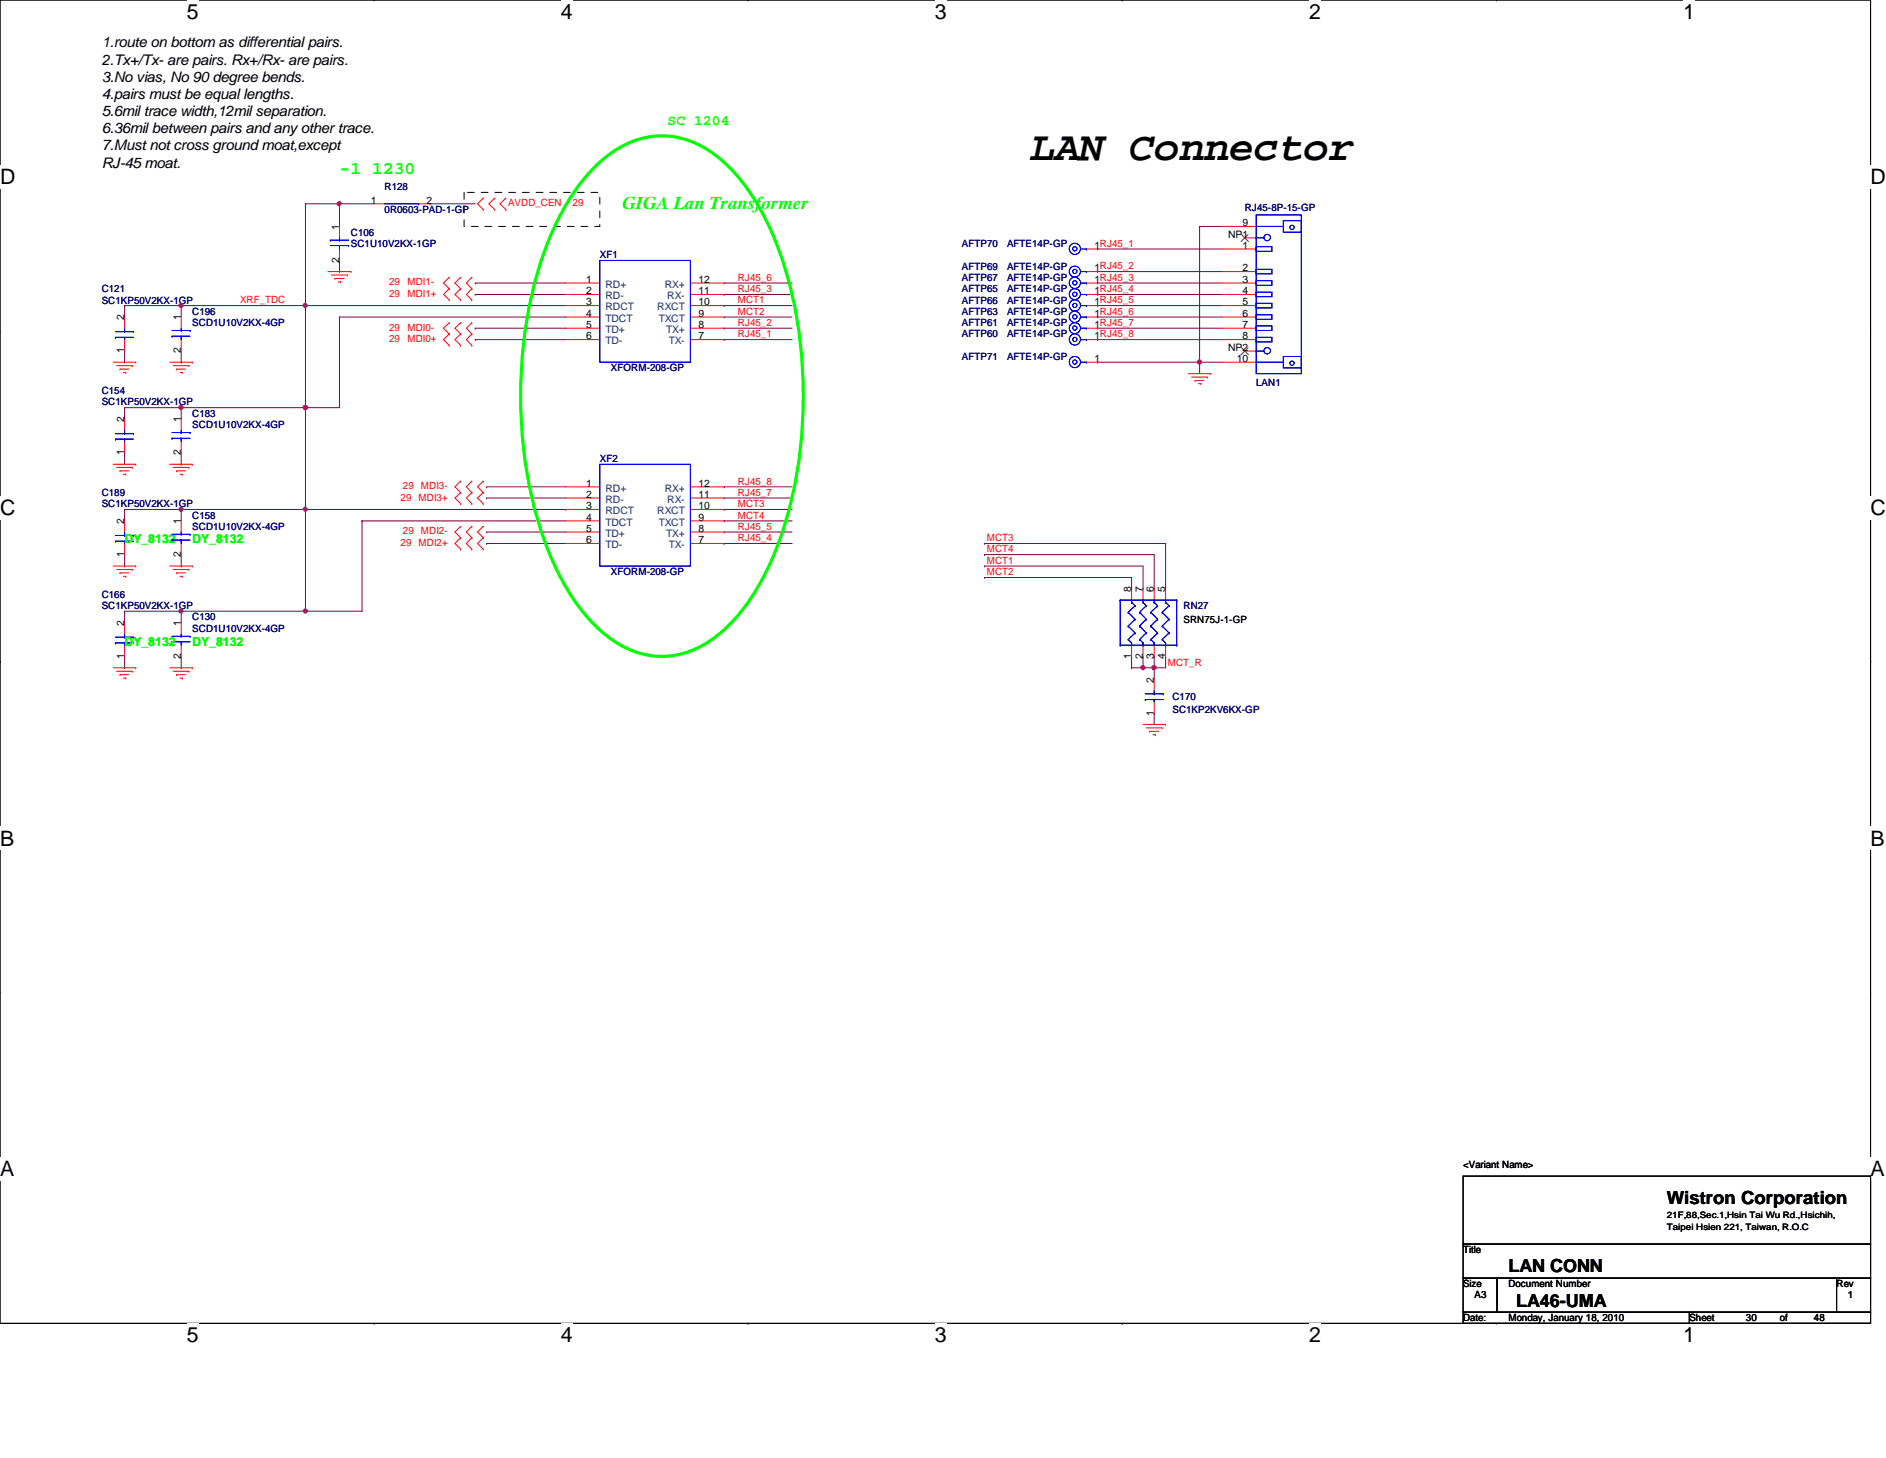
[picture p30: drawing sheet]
<svg xmlns="http://www.w3.org/2000/svg" width="279mm" height="216mm" viewBox="0 0 279 216" stroke-linecap="round" stroke-linejoin="round" font-family="sans-serif">
<defs><g id="words">
<text font-size="6.2" x="152.6" y="23.7">LAN Connector</text>
<g font-size="3.1">
<text x="27.7" y="2.8">5</text>
<text x="83.1" y="2.8">4</text>
<text x="138.5" y="2.8">3</text>
<text x="193.9" y="2.8">2</text>
<text x="249.3" y="2.8">1</text>
<text x="0" y="27.3">D</text>
<text x="277.1" y="27.3">D</text>
<text x="0" y="76.2">C</text>
<text x="277.1" y="76.2">C</text>
<text x="0" y="125.2">B</text>
<text x="277.1" y="125.2">B</text>
<text x="0" y="174.2">A</text>
<text x="277.1" y="174.2">A</text>
<text x="27.7" y="198.8">5</text>
<text x="83.1" y="198.8">4</text>
<text x="138.5" y="198.8">3</text>
<text x="193.9" y="198.8">2</text>
<text x="249.3" y="198.8">1</text>
</g>
<g font-size="2.7" fill="#0f0">
<text x="50.3" y="25.7">-1 1230</text>
<text x="92.2" y="30.9">GIGA Lan Transformer</text>
</g>
<g font-size="2.7">
<text x="246.9" y="178.3">Wistron Corporation</text>
<text x="223.5" y="188.4">LAN CONN</text>
<text x="224.6" y="193.5">LA46-UMA</text>
</g>
<g font-size="2.2">
<text x="15.1" y="7">1.route on bottom as differential pairs.</text>
<text x="15.1" y="9.6">2.Tx+/Tx- are pairs. Rx+/Rx- are pairs.</text>
<text x="15.1" y="12.1">3.No vias, No 90 degree bends.</text>
<text x="15.1" y="14.6">4.pairs must be equal lengths.</text>
<text x="15.1" y="17.2">5.6mil trace width,12mil separation.</text>
<text x="15.1" y="19.7">6.36mil between pairs and any other trace.</text>
<text x="15.1" y="22.3">7.Must not cross ground moat,except</text>
<text x="15.1" y="24.8">RJ-45 moat.</text>
</g>
<text font-size="2.2" fill="#0f0" x="98.9" y="18.5">SC 1204</text>
<g font-size="1.8" fill="#0f0">
<text x="18.5" y="80.5">DY_8132</text>
<text x="28.5" y="80.5">DY_8132</text>
<text x="18.5" y="95.6">DY_8132</text>
<text x="28.5" y="95.6">DY_8132</text>
</g>
<g font-size="1.5" fill="#000080">
<text x="57" y="28.2">R128</text>
<text x="52" y="34.9">C106</text>
<text x="57" y="31.5">0R0603-PAD-1-GP</text>
<text x="184.4" y="31.2">RJ45-8P-15-GP</text>
<text x="52" y="36.6">SC1U10V2KX-1GP</text>
<text x="88.9" y="38.2">XF1</text>
<text x="142.5" y="36.6">AFTP70</text>
<text x="142.5" y="39.9">AFTP69</text>
<text x="142.5" y="41.6">AFTP67</text>
<text x="149.2" y="36.6">AFTE14P-GP</text>
<text x="149.2" y="39.9">AFTE14P-GP</text>
<text x="149.2" y="41.6">AFTE14P-GP</text>
<text x="15.1" y="43.3">C121</text>
<text x="15.1" y="45">SC1KP50V2KX-1GP</text>
<text x="28.5" y="46.6">C196</text>
<text x="142.5" y="43.3">AFTP65</text>
<text x="142.5" y="45">AFTP66</text>
<text x="142.5" y="46.6">AFTP63</text>
<text x="149.2" y="43.3">AFTE14P-GP</text>
<text x="149.2" y="45">AFTE14P-GP</text>
<text x="149.2" y="46.6">AFTE14P-GP</text>
<text x="28.5" y="48.3">SCD1U10V2KX-4GP</text>
<text x="142.5" y="53.3">AFTP71</text>
<text x="142.5" y="48.3">AFTP61</text>
<text x="142.5" y="50">AFTP60</text>
<text x="149.2" y="53.3">AFTE14P-GP</text>
<text x="149.2" y="48.3">AFTE14P-GP</text>
<text x="149.2" y="50">AFTE14P-GP</text>
<text x="15.1" y="58.3">C154</text>
<text x="90.5" y="55">XFORM-208-GP</text>
<text x="186.1" y="57.2">LAN1</text>
<text x="15.1" y="60">SC1KP50V2KX-1GP</text>
<text x="28.5" y="61.7">C183</text>
<text x="28.5" y="63.4">SCD1U10V2KX-4GP</text>
<text x="88.9" y="68.4">XF2</text>
<text x="15.1" y="73.4">C189</text>
<text x="15.1" y="75.1">SC1KP50V2KX-1GP</text>
<text x="28.5" y="76.8">C158</text>
<text x="28.5" y="78.5">SCD1U10V2KX-4GP</text>
<text x="15.1" y="88.5">C166</text>
<text x="90.5" y="85.2">XFORM-208-GP</text>
<text x="15.1" y="90.2">SC1KP50V2KX-1GP</text>
<text x="28.5" y="91.9">C130</text>
<text x="28.5" y="93.6">SCD1U10V2KX-4GP</text>
<text x="175.3" y="90.2">RN27</text>
<text x="173.7" y="103.6">C170</text>
<text x="173.7" y="105.6">SC1KP2KV6KX-GP</text>
</g>
<g font-size="1.5">
<text x="50.2" y="34" transform="rotate(-90 50.2 34)">1</text>
<text x="54.9" y="30.1">1</text>
<text x="63.2" y="30.1">2</text>
<text x="181.9" y="35.2">NP1</text>
<text x="184.1" y="33.5">9</text>
<text x="50.2" y="38.9" transform="rotate(-90 50.2 38.9)">2</text>
<text x="86.8" y="41.9">1</text>
<text x="103.5" y="41.9">12</text>
<text x="162.1" y="36.8">1RJ45_1</text>
<text x="162.1" y="40.2">1RJ45_2</text>
<text x="162.1" y="41.9">1RJ45_3</text>
<text x="184.1" y="36.8">1</text>
<text x="184.1" y="40.2">2</text>
<text x="184.1" y="41.9">3</text>
<text x="18.4" y="47.4" transform="rotate(-90 18.4 47.4)">2</text>
<text x="26.8" y="47.4" transform="rotate(-90 26.8 47.4)">1</text>
<text x="86.8" y="43.6">2</text>
<text x="86.8" y="45.2">3</text>
<text x="86.8" y="46.9">4</text>
<text x="103.5" y="46.9">9</text>
<text x="103.5" y="45.2">10</text>
<text x="103.5" y="43.6">11</text>
<text x="162.1" y="43.6">1RJ45_4</text>
<text x="162.1" y="45.2">1RJ45_5</text>
<text x="162.1" y="46.9">1RJ45_6</text>
<text x="184.1" y="43.6">4</text>
<text x="184.1" y="45.2">5</text>
<text x="184.1" y="46.9">6</text>
<text x="18.4" y="52.3" transform="rotate(-90 18.4 52.3)">1</text>
<text x="26.8" y="52.3" transform="rotate(-90 26.8 52.3)">2</text>
<text x="86.8" y="48.6">5</text>
<text x="86.8" y="50.2">6</text>
<text x="103.5" y="50.2">7</text>
<text x="103.5" y="48.6">8</text>
<text x="162.1" y="53.6">1</text>
<text x="162.1" y="48.6">1RJ45_7</text>
<text x="162.1" y="50.2">1RJ45_8</text>
<text x="181.9" y="51.9">NP2</text>
<text x="183.2" y="53.6">10</text>
<text x="184.1" y="48.6">7</text>
<text x="184.1" y="50.2">8</text>
<text x="18.4" y="62.5" transform="rotate(-90 18.4 62.5)">2</text>
<text x="26.8" y="62.5" transform="rotate(-90 26.8 62.5)">1</text>
<text x="18.4" y="67.4" transform="rotate(-90 18.4 67.4)">1</text>
<text x="26.8" y="67.4" transform="rotate(-90 26.8 67.4)">2</text>
<text x="18.4" y="77.6" transform="rotate(-90 18.4 77.6)">2</text>
<text x="26.8" y="77.6" transform="rotate(-90 26.8 77.6)">1</text>
<text x="86.8" y="72.1">1</text>
<text x="86.8" y="73.7">2</text>
<text x="86.8" y="75.4">3</text>
<text x="86.8" y="77.1">4</text>
<text x="103.5" y="77.1">9</text>
<text x="103.5" y="75.4">10</text>
<text x="103.5" y="73.7">11</text>
<text x="103.5" y="72.1">12</text>
<text x="18.4" y="82.5" transform="rotate(-90 18.4 82.5)">1</text>
<text x="26.8" y="82.5" transform="rotate(-90 26.8 82.5)">2</text>
<text x="86.8" y="78.7">5</text>
<text x="86.8" y="80.4">6</text>
<text x="103.5" y="80.4">7</text>
<text x="103.5" y="78.7">8</text>
<text x="167.6" y="87.7" transform="rotate(-90 167.6 87.7)">8</text>
<text x="169.3" y="87.7" transform="rotate(-90 169.3 87.7)">7</text>
<text x="170.9" y="87.7" transform="rotate(-90 170.9 87.7)">6</text>
<text x="172.6" y="87.7" transform="rotate(-90 172.6 87.7)">5</text>
<text x="18.4" y="92.7" transform="rotate(-90 18.4 92.7)">2</text>
<text x="26.8" y="92.7" transform="rotate(-90 26.8 92.7)">1</text>
<text x="175.3" y="92.2">SRN75J-1-GP</text>
<text x="18.4" y="97.6" transform="rotate(-90 18.4 97.6)">1</text>
<text x="26.8" y="97.6" transform="rotate(-90 26.8 97.6)">2</text>
<text x="167.6" y="97.6" transform="rotate(-90 167.6 97.6)">1</text>
<text x="169.3" y="97.6" transform="rotate(-90 169.3 97.6)">2</text>
<text x="170.9" y="101.1" transform="rotate(-90 170.9 101.1)">2</text>
<text x="170.9" y="97.6" transform="rotate(-90 170.9 97.6)">3</text>
<text x="172.6" y="97.6" transform="rotate(-90 172.6 97.6)">4</text>
<text x="170.9" y="106" transform="rotate(-90 170.9 106)">1</text>
<text x="216.7" y="173">&lt;Variant Name&gt;</text>
<text x="216.7" y="185.6">Title</text>
<text x="216.7" y="190.6">Size</text>
<text x="223.5" y="190.6">Document Number</text>
<text x="272.1" y="190.6">Rev</text>
<text x="216.7" y="195.7">Date:</text>
<text x="218.4" y="192.3">A3</text>
<text x="223.5" y="195.7">Monday, January 18, 2010</text>
<text x="250.3" y="195.7">Sheet</text>
<text x="258.7" y="195.7">30</text>
<text x="263.7" y="195.7">of</text>
<text x="268.7" y="195.7">48</text>
<text x="273.8" y="192.3">1</text>
</g>
<g font-size="1.5" fill="#f00">
<text x="75.3" y="30.5">AVDD_CEN</text>
<text x="84.8" y="30.5">29</text>
<text x="109.3" y="41.6">RJ45_6</text>
<text x="35.6" y="44.9">XRF_TDC</text>
<text x="57.7" y="42.2">29</text>
<text x="57.7" y="43.9">29</text>
<text x="60.4" y="42.2">MDI1-</text>
<text x="60.4" y="43.9">MDI1+</text>
<text x="109.3" y="44.9">MCT1</text>
<text x="109.3" y="46.6">MCT2</text>
<text x="109.3" y="43.3">RJ45_3</text>
<text x="57.7" y="50.6">29</text>
<text x="57.7" y="49">29</text>
<text x="60.4" y="50.6">MDI0+</text>
<text x="60.4" y="49">MDI0-</text>
<text x="109.3" y="50">RJ45_1</text>
<text x="109.3" y="48.3">RJ45_2</text>
<text x="109.3" y="71.8">RJ45_8</text>
<text x="59.4" y="74.1">29</text>
<text x="59.7" y="72.4">29</text>
<text x="62" y="74.1">MDI3+</text>
<text x="62.4" y="72.4">MDI3-</text>
<text x="109.3" y="75.1">MCT3</text>
<text x="109.3" y="76.8">MCT4</text>
<text x="109.3" y="73.4">RJ45_7</text>
<text x="59.4" y="80.8">29</text>
<text x="59.7" y="79.1">29</text>
<text x="62" y="80.8">MDI2+</text>
<text x="62.4" y="79.1">MDI2-</text>
<text x="109.3" y="80.1">RJ45_4</text>
<text x="109.3" y="78.4">RJ45_5</text>
<text x="146.2" y="83.5">MCT1</text>
<text x="146.2" y="80.1">MCT3</text>
<text x="146.2" y="81.8">MCT4</text>
<text x="146.2" y="85.2">MCT2</text>
<text x="173" y="98.6">MCT_R</text>
</g>
<g font-size="1.5" fill="#004080">
<text x="89.7" y="42.6">RD+</text>
<text x="89.7" y="44.3">RD-</text>
<text x="89.7" y="46">RDCT</text>
<text x="89.7" y="47.7">TDCT</text>
<text x="97.4" y="46">RXCT</text>
<text x="97.6" y="47.7">TXCT</text>
<text x="98.5" y="42.6">RX+</text>
<text x="98.8" y="44.3">RX-</text>
<text x="89.7" y="49.3">TD+</text>
<text x="89.7" y="51">TD-</text>
<text x="98.7" y="49.3">TX+</text>
<text x="99.1" y="51">TX-</text>
<text x="89.7" y="72.8">RD+</text>
<text x="89.7" y="74.5">RD-</text>
<text x="89.7" y="76.2">RDCT</text>
<text x="89.7" y="77.9">TDCT</text>
<text x="97.4" y="76.2">RXCT</text>
<text x="97.6" y="77.9">TXCT</text>
<text x="98.5" y="72.8">RX+</text>
<text x="98.8" y="74.5">RX-</text>
<text x="89.7" y="79.5">TD+</text>
<text x="89.7" y="81.2">TD-</text>
<text x="98.7" y="79.5">TX+</text>
<text x="99.1" y="81.2">TX-</text>
</g>
<g font-size="1.3">
<text x="246.9" y="180.4">21F,88,Sec.1,Hsin Tai Wu Rd.,Hsichih,</text>
<text x="246.9" y="182.1">Taipei Hsien 221, Taiwan, R.O.C</text>
</g>
</g></defs>
<path d="M0 0h277.1v196h-277.1z" fill="none" stroke="#000" stroke-width=".15"/>
<g fill="#fff">
<path d="M27.7 0h1.7v3.5h-1.7z"/>
<path d="M27.7 196h1.7v3.4h-1.7z"/>
</g>
<path d="M55.4 0h.1M55.4 196h.1" fill="none" stroke="#000" stroke-width=".15"/>
<g fill="#fff">
<path d="M83.1 0h1.7v3.5h-1.7z"/>
<path d="M83.1 196h1.7v3.4h-1.7z"/>
</g>
<path d="M110.8 0h.1M110.8 196h.1" fill="none" stroke="#000" stroke-width=".15"/>
<g fill="#fff">
<path d="M138.5 0h1.8v3.5h-1.8z"/>
<path d="M138.5 196h1.8v3.4h-1.8z"/>
</g>
<path d="M166.2 0h.1M166.2 196h.1" fill="none" stroke="#000" stroke-width=".15"/>
<g fill="#fff">
<path d="M193.9 0h1.8v3.5h-1.8z"/>
<path d="M193.9 196h1.8v3.4h-1.8z"/>
</g>
<path d="M221.7 0h.1M221.7 196h.1" fill="none" stroke="#000" stroke-width=".15"/>
<g fill="#fff">
<path d="M249.3 0h1.8v3.5h-1.8z"/>
<path d="M249.3 196h1.8v3.4h-1.8z"/>
<path d="M0 24.5h2.2v3.4h-2.2z"/>
<path d="M277.1 24.5h2.3v3.4h-2.3z"/>
<path d="M0 73.4h2.2v3.5h-2.2z"/>
<path d="M277.1 73.4h2.3v3.5h-2.3z"/>
</g>
<path d="M0 49h.1M277.1 49h.1" fill="none" stroke="#000" stroke-width=".15"/>
<g fill="#fff">
<path d="M0 122.4h2.1v3.5h-2.1z"/>
<path d="M277.1 122.4h2.1v3.5h-2.1z"/>
</g>
<path d="M0 98h.1M277.1 98h.1" fill="none" stroke="#000" stroke-width=".15"/>
<g fill="#fff">
<path d="M0 171.4h2.1v3.5h-2.1z"/>
<path d="M277.1 171.4h2.1v3.5h-2.1z"/>
</g>
<path d="M0 146.9h.1M277.1 146.9h.1" fill="none" stroke="#000" stroke-width=".15"/>
<path d="M145.8 83.8h.1M145.8 83.8h23.5M167.6 98.9h.1M167.6 98.9h1.7" fill="none" stroke="#800040" stroke-width=".15"/>
<circle cx="169.3" cy="98.9" r=".32" fill="#f0f"/>
<circle cx="169.3" cy="98.9" r=".32" fill="none" stroke="#f0f" stroke-width=".15"/>
<path d="M167.6 97.2h.1M167.6 97.2v1.7M169.3 97.2h.1M169.3 98.9h.1M169.3 97.2v1.7M169.3 98.9h1.7" fill="none" stroke="#800040" stroke-width=".15"/>
<circle cx="171" cy="98.9" r=".32" fill="#f0f"/>
<circle cx="171" cy="98.9" r=".32" fill="none" stroke="#f0f" stroke-width=".15"/>
<path d="M171 98.9h.1M171 98.9v1.7M172.7 97.2h.1M172.7 97.2v1.7h-1.7" fill="none" stroke="#800040" stroke-width=".15"/>
<circle cx="171" cy="98.9" r=".32" fill="#f0f"/>
<circle cx="171" cy="98.9" r=".32" fill="none" stroke="#f0f" stroke-width=".15"/>
<g fill="none" stroke="#800040" stroke-width=".15">
<path d="M162.6 36.9h.1M162.6 36.9h18.5M162.6 50.3h.1M162.6 46.9h.1M162.6 41.9h.1M162.6 40.2h.1M162.6 48.6h.1M162.6 45.3h.1M162.6 43.6h.1M162.6 50.3h18.5M162.6 46.9h18.5M162.6 41.9h18.5"/>
<path d="M162.6 40.2h18.5M162.6 48.6h18.5M162.6 45.3h18.5M162.6 43.6h18.5M177.7 53.6h.1M177.7 53.6v1.7M145.8 85.5h.1M145.8 80.5h.1M145.8 82.1h.1M145.8 85.5h21.8M145.8 80.5h26.9M145.8 82.1h25.2"/>
<path d="M171 97.2h.1M171 97.2v1.7M171 105.6h.1M171 105.6v1.7"/>
</g>
<circle cx="177.7" cy="53.6" r=".32" fill="#f0f"/>
<circle cx="177.7" cy="53.6" r=".32" fill="none" stroke="#f0f" stroke-width=".15"/>
<g fill="none" stroke="#800040" stroke-width=".15">
<path d="M177.7 33.5h.1M177.7 33.5h3.4M177.7 33.5v20.1M177.7 53.6h.1M177.7 53.6h3.4M26.8 75.4h.1M26.8 60.4h.1M26.8 60.4v1.6M26.8 75.4v1.7M45.3 60.4h.1M45.3 60.4h5M72.1 72.1h.1"/>
<path d="M72.1 72.1h11.7M107.3 75.4h.1M107.3 78.8h.1M107.3 77.1h.1M107.3 72.1h.1M107.3 73.7h.1M107.3 75.4h10M107.3 78.8h10M107.3 72.1h10M107.3 77.1h10M107.3 73.7h10M26.8 90.5h.1"/>
<path d="M26.8 90.5v1.7M45.3 90.5h.1M45.3 90.5h8.3M107.3 80.5h.1M107.3 80.5h10"/>
</g>
<circle cx="45.2" cy="60.3" r=".32" fill="#f0f"/>
<circle cx="45.2" cy="60.3" r=".32" fill="none" stroke="#f0f" stroke-width=".15"/>
<path d="M26.8 45.3h.1M26.8 45.3v1.6M45.3 45.3h.1M45.3 45.3h38.5M107.3 45.3h.1M107.3 50.3h.1M107.3 48.6h.1M107.3 45.3h10M107.3 50.3h10M107.3 48.6h10" fill="none" stroke="#800040" stroke-width=".15"/>
<circle cx="45.2" cy="45.2" r=".32" fill="#f0f"/>
<circle cx="45.2" cy="45.2" r=".32" fill="none" stroke="#f0f" stroke-width=".15"/>
<g fill="none" stroke="#800040" stroke-width=".15">
<path d="M45.3 30.2h.1M45.3 30.2v15.1M50.3 30.2h.1M50.3 30.2h5M63.7 30.2h.1M63.7 30.2h6.7M70.4 43.6h.1M70.4 43.6h13.4M107.3 46.9h.1M107.3 41.9h.1M107.3 43.6h.1M107.3 43.6h10"/>
<path d="M107.3 46.9h10M107.3 41.9h10"/>
</g>
<circle cx="50.3" cy="30.2" r=".32" fill="#f0f"/>
<circle cx="50.3" cy="30.2" r=".32" fill="none" stroke="#f0f" stroke-width=".15"/>
<path d="M26.8 45.3h.1M26.8 45.3h18.5" fill="none" stroke="#800040" stroke-width=".15"/>
<circle cx="26.8" cy="45.2" r=".32" fill="#f0f"/>
<circle cx="26.8" cy="45.2" r=".32" fill="none" stroke="#f0f" stroke-width=".15"/>
<path d="M26.8 90.5h.1M26.8 90.5h18.5" fill="none" stroke="#800040" stroke-width=".15"/>
<circle cx="26.8" cy="90.5" r=".32" fill="#f0f"/>
<circle cx="26.8" cy="90.5" r=".32" fill="none" stroke="#f0f" stroke-width=".15"/>
<path d="M45.3 75.4h.1M45.3 75.4v15.1" fill="none" stroke="#800040" stroke-width=".15"/>
<circle cx="45.2" cy="90.5" r=".32" fill="#f0f"/>
<circle cx="45.2" cy="90.5" r=".32" fill="none" stroke="#f0f" stroke-width=".15"/>
<circle cx="45.2" cy="75.4" r=".32" fill="#f0f"/>
<circle cx="45.2" cy="75.4" r=".32" fill="none" stroke="#f0f" stroke-width=".15"/>
<path d="M45.3 45.3h.1M45.3 45.3v30.1h-18.5M26.8 75.4h.1M45.3 60.4h.1" fill="none" stroke="#800040" stroke-width=".15"/>
<circle cx="26.8" cy="75.4" r=".32" fill="#f0f"/>
<circle cx="26.8" cy="75.4" r=".32" fill="none" stroke="#f0f" stroke-width=".15"/>
<path d="M18.5 53.6h.1M18.5 45.3h.1M18.5 45.3v1.6M18.5 52v1.6M18.5 45.3h8.3M26.8 45.3h.1M18.5 60.4h.1M18.5 60.4v1.6M18.5 60.4h8.3M26.8 60.4h.1" fill="none" stroke="#800040" stroke-width=".15"/>
<circle cx="26.8" cy="60.3" r=".32" fill="#f0f"/>
<circle cx="26.8" cy="60.3" r=".32" fill="none" stroke="#f0f" stroke-width=".15"/>
<g fill="none" stroke="#800040" stroke-width=".15">
<path d="M45.3 30.2h.1M45.3 30.2h5M50.3 30.2h.1M50.3 30.2v3.3M50.3 38.6v1.6M26.8 53.6h.1M26.8 52v1.6M50.3 40.2h.1M50.3 46.9h.1M50.3 46.9v13.5M50.3 46.9h33.5M70.4 41.9h.1"/>
<path d="M70.4 48.6h.1M70.4 50.3h.1M70.4 41.9h13.4M70.4 48.6h13.4M70.4 50.3h13.4M162.6 53.6h.1M162.6 53.6h15.1M18.5 67.1h.1M18.5 75.4h.1M18.5 67.1v1.6M18.5 75.4v1.7M18.5 75.4h8.3"/>
<path d="M26.8 68.7h.1M26.8 75.4h.1M26.8 67.1v1.6M26.8 60.4h18.5M45.3 60.4h.1M45.3 75.4h38.5M53.6 77.1h.1M53.6 77.1v13.4M53.6 77.1h30.2M72.1 73.7h.1M72.1 78.8h.1M72.1 73.7h11.7"/>
<path d="M72.1 78.8h11.7M83.8 75.4h.1M18.5 83.8h.1M18.5 90.5h.1M18.5 98.9h.1M18.5 82.1v1.7M18.5 90.5v1.7M18.5 97.2v1.7M18.5 90.5h8.3M26.8 83.8h.1M26.8 98.9h.1M26.8 90.5h.1"/>
<path d="M26.8 82.1v1.7M26.8 97.2v1.7M72.1 80.5h.1M72.1 80.5h11.7M167.6 87.2h.1M167.6 85.5v1.7M169.3 87.2h.1M169.3 83.8v3.4M171 87.2h.1M171 82.1v5.1M172.7 87.2h.1M172.7 80.5v6.7"/>
</g>
<circle cx="45.2" cy="60.3" r=".32" fill="#f0f"/>
<circle cx="45.2" cy="60.3" r=".32" fill="none" stroke="#f0f" stroke-width=".15"/>
<g fill="none" stroke="#f00" stroke-width=".15">
<path d="M50.3 33.5v1.7M50.3 36.9v1.7M55.3 30.2h1.7M62 30.2h1.7M71.6 31h.1M71.6 29.3h.1M71.6 29.3l-.9 .9 .9 .8M73.3 29.3h.1M73.3 31h.1M73.3 29.3l-.9 .9 .9 .8M74.9 31h.1M74.9 29.3h.1"/>
<path d="M74.9 29.3l-.8 .9 .8 .8M161 36.9h1.6M181.1 36.9h5M181.1 33.5h5M184.4 35.2h1.7M16.8 53.6h3.3M17.3 54.1h2.3M17.8 54.7h.1M17.8 54.7h1.3M18.3 55.2h.3M18.5 46.9v1.7M18.5 50.3v1.7"/>
<path d="M18.6 55.2h.1M19.6 54.1h.1M20.1 53.6h.1M25.1 53.6h3.4M25.7 54.1h2.3M26.2 54.7h.1M26.2 54.7h1.3M26.7 55.2h.3M26.8 46.9v1.7M26.8 50.3v1.7M27 55.2h.1M28 54.1h.1"/>
<path d="M28.5 53.6h.1M48.6 40.2h3.4M49.1 40.7h2.4M49.6 41.2h.1M49.6 41.2h1.4M50.1 41.7h.4M50.5 41.7h.1M51.5 40.7h.1M52 40.2h.1M66.5 49.4h.1M66.5 51.1h.1M66.5 47.8h.1"/>
<path d="M66.5 41.1h.1M66.5 42.8h.1M66.5 44.4h.1M66.5 47.8l-.8 .8 .8 .8M66.5 49.4l-.8 .9 .8 .8M66.5 42.8l-.8 .8 .8 .8M66.5 41.1l-.8 .8 .8 .9M68.2 51.1h.1M68.2 49.4h.1M68.2 47.8h.1M68.2 42.8h.1M68.2 41.1h.1"/>
<path d="M68.2 44.4h.1M68.2 49.4l-.8 .9 .8 .8M68.2 47.8l-.8 .8 .8 .8M68.2 41.1l-.8 .8 .8 .9M68.2 42.8l-.8 .8 .8 .8M69.9 49.4h.1M69.9 51.1h.1M69.9 47.8h.1M69.9 41.1h.1M69.9 42.8h.1M69.9 44.4h.1M69.9 47.8l-.8 .8 .8 .8"/>
<path d="M69.9 49.4l-.8 .9 .8 .8M69.9 42.8l-.8 .8 .8 .8M69.9 41.1l-.8 .8 .8 .9M83.8 41.9h5.1M83.8 43.6h5.1M83.8 45.3h5.1M83.8 46.9h5.1M83.8 48.6h5.1M83.8 50.3h5.1M102.3 41.9h5M102.3 43.6h5M102.3 45.3h5"/>
<path d="M102.3 46.9h5M102.3 48.6h5M102.3 50.3h5M161 53.6h1.6M161 40.2h1.6M161 41.9h1.6M161 43.6h1.6M161 45.3h1.6M161 46.9h1.6M161 48.6h1.6M161 50.3h1.6M176 55.3h3.4"/>
<path d="M176.5 55.8h2.4M177 56.3h.1M177 56.3h1.4M177.5 56.8h.4M177.9 56.8h.1M178.9 55.8h.1M179.4 55.3h.1M181.1 53.6h5M181.1 40.2h5M181.1 41.9h5M181.1 43.6h5M181.1 45.3h5"/>
<path d="M181.1 46.9h5M181.1 48.6h5M181.1 50.3h5M184.4 52h1.7M16.8 68.7h3.3M17.3 69.2h2.3M17.8 69.7h.1M17.8 69.7h1.3M18.3 70.2h.3M18.5 62v1.7M18.5 65.4v1.7M18.5 77.1v1.7"/>
<path d="M18.6 70.2h.1M19.6 69.2h.1M20.1 68.7h.1M25.1 68.7h3.4M25.7 69.2h2.3M26.2 69.7h.1M26.2 69.7h1.3M26.7 70.2h.3M26.8 62v1.7M26.8 65.4v1.7M26.8 77.1v1.7M27 70.2h.1"/>
<path d="M28 69.2h.1M28.5 68.7h.1M68.2 79.6h.1M68.2 77.9h.1M68.2 71.2h.1M68.2 72.9h.1M68.2 74.6h.1M68.2 79.6l-.8 .9 .8 .8M68.2 77.9l-.8 .9 .8 .8M68.2 71.2l-.8 .9 .8 .8M68.2 72.9l-.8 .8 .8 .9M69.9 79.6h.1"/>
<path d="M69.9 77.9h.1M69.9 72.9h.1M69.9 71.2h.1M69.9 74.6h.1M69.9 79.6l-.8 .9 .8 .8M69.9 77.9l-.8 .9 .8 .8M69.9 71.2l-.8 .9 .8 .8M69.9 72.9l-.8 .8 .8 .9M71.6 79.6h.1M71.6 77.9h.1M71.6 71.2h.1M71.6 72.9h.1"/>
<path d="M71.6 74.6h.1M71.6 79.6l-.9 .9 .9 .8M71.6 77.9l-.9 .9 .9 .8M71.6 71.2l-.9 .9 .9 .8M71.6 72.9l-.9 .8 .9 .9M83.8 72.1h5.1M83.8 73.7h5.1M83.8 75.4h5.1M83.8 77.1h5.1M83.8 78.8h5.1M102.3 72.1h5M102.3 73.7h5"/>
<path d="M102.3 75.4h5M102.3 77.1h5M102.3 78.8h5M16.8 98.9h3.3M16.8 83.8h3.3M17.3 99.4h2.3M17.3 84.3h2.3M17.8 99.9h.1M17.8 84.8h.1M17.8 99.9h1.3M17.8 84.8h1.3M18.3 85.3h.3"/>
<path d="M18.5 80.5v1.6M18.5 92.2v1.7M18.5 95.5v1.7M18.6 85.3h.1M19.6 99.4h.1M19.6 84.3h.1M20.1 98.9h.1M20.1 83.8h.1M25.1 98.9h3.4M25.1 83.8h3.4M25.7 99.4h2.3M25.7 84.3h2.3"/>
<path d="M26.2 99.9h.1M26.2 84.8h.1M26.2 99.9h1.3M26.2 84.8h1.3M26.7 85.3h.3M26.8 80.5v1.6M26.8 92.2v1.7M26.8 95.5v1.7M27 85.3h.1M28 99.4h.1M28 84.3h.1M28.5 98.9h.1"/>
<path d="M28.5 83.8h.1M68.2 81.3h.1M69.9 81.3h.1M71.6 81.3h.1M83.8 80.5h5.1M102.3 80.5h5M167.6 87.2v1.7M167.6 95.5v1.7M169.3 87.2v1.7M169.3 95.5v1.7M171 87.2v1.7M171 95.5v1.7"/>
<path d="M172.7 87.2v1.7M172.7 95.5v1.7M18.3 100.4h.3M18.6 100.4h.1M26.7 100.4h.3M27 100.4h.1M169.3 107.3h3.4M169.8 107.8h2.4M170.3 108.3h.1M170.3 108.3h1.4M170.8 108.8h.4M171 100.6v1.7"/>
<path d="M171 103.9v1.7M171.2 108.8h.1M172.2 107.8h.1M172.7 107.3h.1"/>
</g>
<path d="M216.7 174.2h60.4v10h-60.4zM216.7 184.2h60.4v5.1h-60.4zM216.7 189.3h5.1v5h-5.1zM216.7 194.3h33.6v1.7h-33.6zM221.8 189.3h50.3v5h-50.3zM250.3 194.3h26.8v1.7h-26.8zM272.1 189.3h5v5h-5z" fill="none" stroke="#000" stroke-width=".15"/>
<path d="M68.7 28.5h20.2v5h-20.2z" fill="none" stroke="#000" stroke-width=".15" stroke-dasharray="1 1 1 1 1 1 1 1"/>
<path d="M87.9 24.9a14.5 14.5 0 0 1 10.1-4.8 14.1 14.1 0 0 1 10.2 4.8 36.7 36.7 0 0 1 8.2 15.1 67.3 67.3 0 0 1-.8 39.6 32.7 32.7 0 0 1-8.7 14 12.6 12.6 0 0 1-13.4 2.7 19.3 19.3 0 0 1-8-6.9 46.5 46.5 0 0 1-7.5-19.6 67.3 67.3 0 0 1 2.5-32.2 35.4 35.4 0 0 1 7.4-12.7z" fill="none" stroke="#0f0" stroke-width=".47"/>
<path d="M183.9 34.7l1.1 1.1M184.9 34.7l-1 1.1M183.9 51.5l1.1 1M184.9 51.5l-1 1" fill="none" stroke="#804000" stroke-width=".15"/>
<g fill="none" stroke="#00f" stroke-width=".15">
<path d="M48.9 35.6h.1M48.9 35.6h2.7M48.9 36.4h2.7M50.3 35.6h.1M50.3 36.4h.1M50.3 35.2v.4M50.3 36.4v.5M51.6 36.4h.1M57 30.2h5M62 30.2h.1M88.9 38.6h13.4v15h-13.4zM160.1 36.9h.9"/>
<path d="M161 36.9h.1M186.1 36.5h2.3v.7h-2.3zM186.1 39.9h2.3v.7h-2.3zM186.1 31.8h6.7v23.5h-6.7zM186.1 35.2h.1M186.1 33.5h4M186.1 35.2h1.1M190.1 32.7h2.7v1.7h-2.7zM190.1 33.5h.1M17.1 50h.1M17.1 50h2.7M17.1 49.1h2.7"/>
<path d="M18.5 50h.1M18.5 49.1h.1M18.5 48.6v.5M18.5 50v.3M19.8 49.1h.1M25.5 49.8h.1M25.5 48.9h2.7M25.5 49.8h2.7M26.8 48.9h.1M26.8 49.8h.1M26.8 48.6v.3M26.8 49.8v.5"/>
<path d="M28.2 48.9h.1M160.1 53.6h.9M160.1 43.6h.9M160.1 45.3h.9M160.1 46.9h.9M160.1 48.6h.9M160.1 40.2h.9M160.1 50.3h.9M160.1 41.9h.9M161 43.6h.1M161 53.6h.1M161 45.3h.1"/>
<path d="M161 46.9h.1M161 48.6h.1M161 40.2h.1M161 50.3h.1M161 41.9h.1M186.1 41.6h2.3v.6h-2.3zM186.1 43.3h2.3v.6h-2.3zM186.1 44.9h2.3v.7h-2.3zM186.1 46.6h2.3v.7h-2.3zM186.1 48.3h2.3v.6h-2.3zM186.1 50h2.3v.6h-2.3zM186.1 52h.1"/>
<path d="M186.1 52h1.1M186.1 53.6h4M190.1 52.8h2.7v1.7h-2.7zM190.1 53.6h.1M17.1 65h.1M17.1 79.3h2.7M17.1 65h2.7M17.1 64.2h2.7M18.5 79.3h.1M18.5 65h.1M18.5 64.2h.1M18.5 63.7v.5"/>
<path d="M18.5 65v.4M18.5 78.8v.5M19.8 79.3h.1M19.8 64.2h.1M25.5 80h.1M25.5 64.9h.1M25.5 79.1h2.7M25.5 80h2.7M25.5 64.1h2.7M25.5 64.9h2.7M26.8 79.1h.1M26.8 80h.1"/>
<path d="M26.8 64.1h.1M26.8 64.9h.1M26.8 63.7v.4M26.8 64.9v.5M26.8 78.8v.3M26.8 80v.5M28.2 79.1h.1M28.2 64.1h.1M88.9 68.7h13.4v15.1h-13.4zM17.1 80.1h.1M17.1 95.2h.1M17.1 80.1h2.7"/>
<path d="M17.1 95.2h2.7M17.1 94.4h2.7M18.5 80.1h.1M18.5 95.2h.1M18.5 94.4h.1M18.5 80.1v.4M18.5 93.9v.5M18.5 95.2v.3M19.8 94.4h.1M25.5 95h.1M25.5 94.2h2.7M25.5 95h2.7"/>
<path d="M26.8 94.2h.1M26.8 95h.1M26.8 93.9v.3M26.8 95v.5M28.2 94.2h.1M165.9 88.9h.1M165.9 95.5h.1M165.9 88.9h8.4M165.9 88.9v6.6M165.9 95.5h8.4M167.1 94.7h.1M167.1 92.7h.1"/>
<path d="M167.1 90.7h.1M167.1 94.7l.5 .5M167.1 92.7l1 1M167.1 90.7l1 1M167.6 95.2h.1M167.6 89.2h.1M167.6 88.9h.1M167.6 88.9v.3M167.6 95.2v.3M167.6 89.2l.5 .5M168.1 93.7h.1M168.1 91.7h.1"/>
<path d="M168.1 89.7h.1M168.1 93.7l-1 1M168.1 91.7l-1 1M168.1 89.7l-1 1M168.8 90.7h.1M168.8 92.7h.1M168.8 94.7h.1M168.8 90.7l1 1M168.8 92.7l1 1M168.8 94.7l.5 .5M169.3 89.2h.1M169.3 95.2h.1"/>
<path d="M169.3 95.5h.1M169.3 88.9v.3M169.3 95.2v.3M169.3 89.2l.5 .5M169.8 89.7h.1M169.8 91.7h.1M169.8 93.7h.1M169.8 89.7l-1 1M169.8 91.7l-1 1M169.8 93.7l-1 1M170.5 94.7h.1M170.5 92.7h.1"/>
<path d="M170.5 90.7h.1M170.5 94.7l.5 .5M170.5 92.7l1 1M170.5 90.7l1 1M171 95.2h.1M171 89.2h.1M171 88.9h.1M171 88.9v.3M171 95.2v.3M171 89.2l.5 .5M171.5 93.7h.1M171.5 91.7h.1"/>
<path d="M171.5 89.7h.1M171.5 93.7l-1 1M171.5 91.7l-1 1M171.5 89.7l-1 1M172.2 90.7h.1M172.2 92.7h.1M172.2 94.7h.1M172.2 90.7l1 1M172.2 92.7l1 1M172.2 94.7l.5 .5M172.7 89.2h.1M172.7 95.2h.1"/>
<path d="M172.7 95.5h.1M172.7 88.9v.3M172.7 95.2v.3M172.7 89.2l.5 .5M173.2 89.7h.1M173.2 91.7h.1M173.2 93.7h.1M173.2 89.7l-1 1M173.2 91.7l-1 1M173.2 93.7l-1 1M174.3 88.9h.1M174.3 95.5h.1"/>
<path d="M174.3 88.9v6.6M169.7 103.6h.1M169.7 103.6h2.6M169.7 102.7h2.6M171 103.6h.1M171 102.7h.1M171 102.3v.4M171 103.6v.3M172.3 102.7h.1"/>
<circle cx="159.2" cy="36.8" r=".83"/>
<circle cx="159.2" cy="36.8" r=".32"/>
<circle cx="187.7" cy="35.2" r=".48"/>
<circle cx="191.4" cy="33.7" r=".32"/>
<circle cx="159.2" cy="53.6" r=".83"/>
<circle cx="159.2" cy="41.9" r=".83"/>
<circle cx="159.2" cy="45.2" r=".83"/>
<circle cx="159.2" cy="46.9" r=".83"/>
<circle cx="159.2" cy="50.3" r=".83"/>
<circle cx="159.2" cy="46.9" r=".32"/>
<circle cx="159.2" cy="50.3" r=".32"/>
<circle cx="159.2" cy="48.6" r=".32"/>
<circle cx="159.2" cy="41.9" r=".32"/>
<circle cx="159.2" cy="45.2" r=".32"/>
<circle cx="159.2" cy="40.2" r=".32"/>
<circle cx="159.2" cy="53.6" r=".32"/>
<circle cx="159.2" cy="43.6" r=".32"/>
<circle cx="159.2" cy="43.6" r=".82"/>
<circle cx="159.2" cy="48.6" r=".82"/>
<circle cx="159.2" cy="40.2" r=".82"/>
<circle cx="187.7" cy="51.9" r=".48"/>
<circle cx="191.4" cy="53.8" r=".32"/>
</g>
<circle cx="169.3" cy="98.9" r=".32" fill="#f0f"/>
<circle cx="169.3" cy="98.9" r=".32" fill="none" stroke="#f0f" stroke-width=".15"/>
<circle cx="171" cy="98.9" r=".32" fill="#f0f"/>
<circle cx="171" cy="98.9" r=".32" fill="none" stroke="#f0f" stroke-width=".15"/>
<circle cx="171" cy="98.9" r=".32" fill="#f0f"/>
<circle cx="171" cy="98.9" r=".32" fill="none" stroke="#f0f" stroke-width=".15"/>
<circle cx="177.7" cy="53.6" r=".32" fill="#f0f"/>
<circle cx="177.7" cy="53.6" r=".32" fill="none" stroke="#f0f" stroke-width=".15"/>
<circle cx="45.2" cy="60.3" r=".32" fill="#f0f"/>
<circle cx="45.2" cy="60.3" r=".32" fill="none" stroke="#f0f" stroke-width=".15"/>
<circle cx="45.2" cy="45.2" r=".32" fill="#f0f"/>
<circle cx="45.2" cy="45.2" r=".32" fill="none" stroke="#f0f" stroke-width=".15"/>
<circle cx="50.3" cy="30.2" r=".32" fill="#f0f"/>
<circle cx="50.3" cy="30.2" r=".32" fill="none" stroke="#f0f" stroke-width=".15"/>
<circle cx="26.8" cy="45.2" r=".32" fill="#f0f"/>
<circle cx="26.8" cy="45.2" r=".32" fill="none" stroke="#f0f" stroke-width=".15"/>
<circle cx="26.8" cy="90.5" r=".32" fill="#f0f"/>
<circle cx="26.8" cy="90.5" r=".32" fill="none" stroke="#f0f" stroke-width=".15"/>
<circle cx="45.2" cy="90.5" r=".32" fill="#f0f"/>
<circle cx="45.2" cy="90.5" r=".32" fill="none" stroke="#f0f" stroke-width=".15"/>
<circle cx="45.2" cy="75.4" r=".32" fill="#f0f"/>
<circle cx="45.2" cy="75.4" r=".32" fill="none" stroke="#f0f" stroke-width=".15"/>
<circle cx="26.8" cy="75.4" r=".32" fill="#f0f"/>
<circle cx="26.8" cy="75.4" r=".32" fill="none" stroke="#f0f" stroke-width=".15"/>
<circle cx="26.8" cy="60.3" r=".32" fill="#f0f"/>
<circle cx="26.8" cy="60.3" r=".32" fill="none" stroke="#f0f" stroke-width=".15"/>
<circle cx="45.2" cy="60.3" r=".32" fill="#f0f"/>
<circle cx="45.2" cy="60.3" r=".32" fill="none" stroke="#f0f" stroke-width=".15"/>
<use href="#words"/>
</svg>
